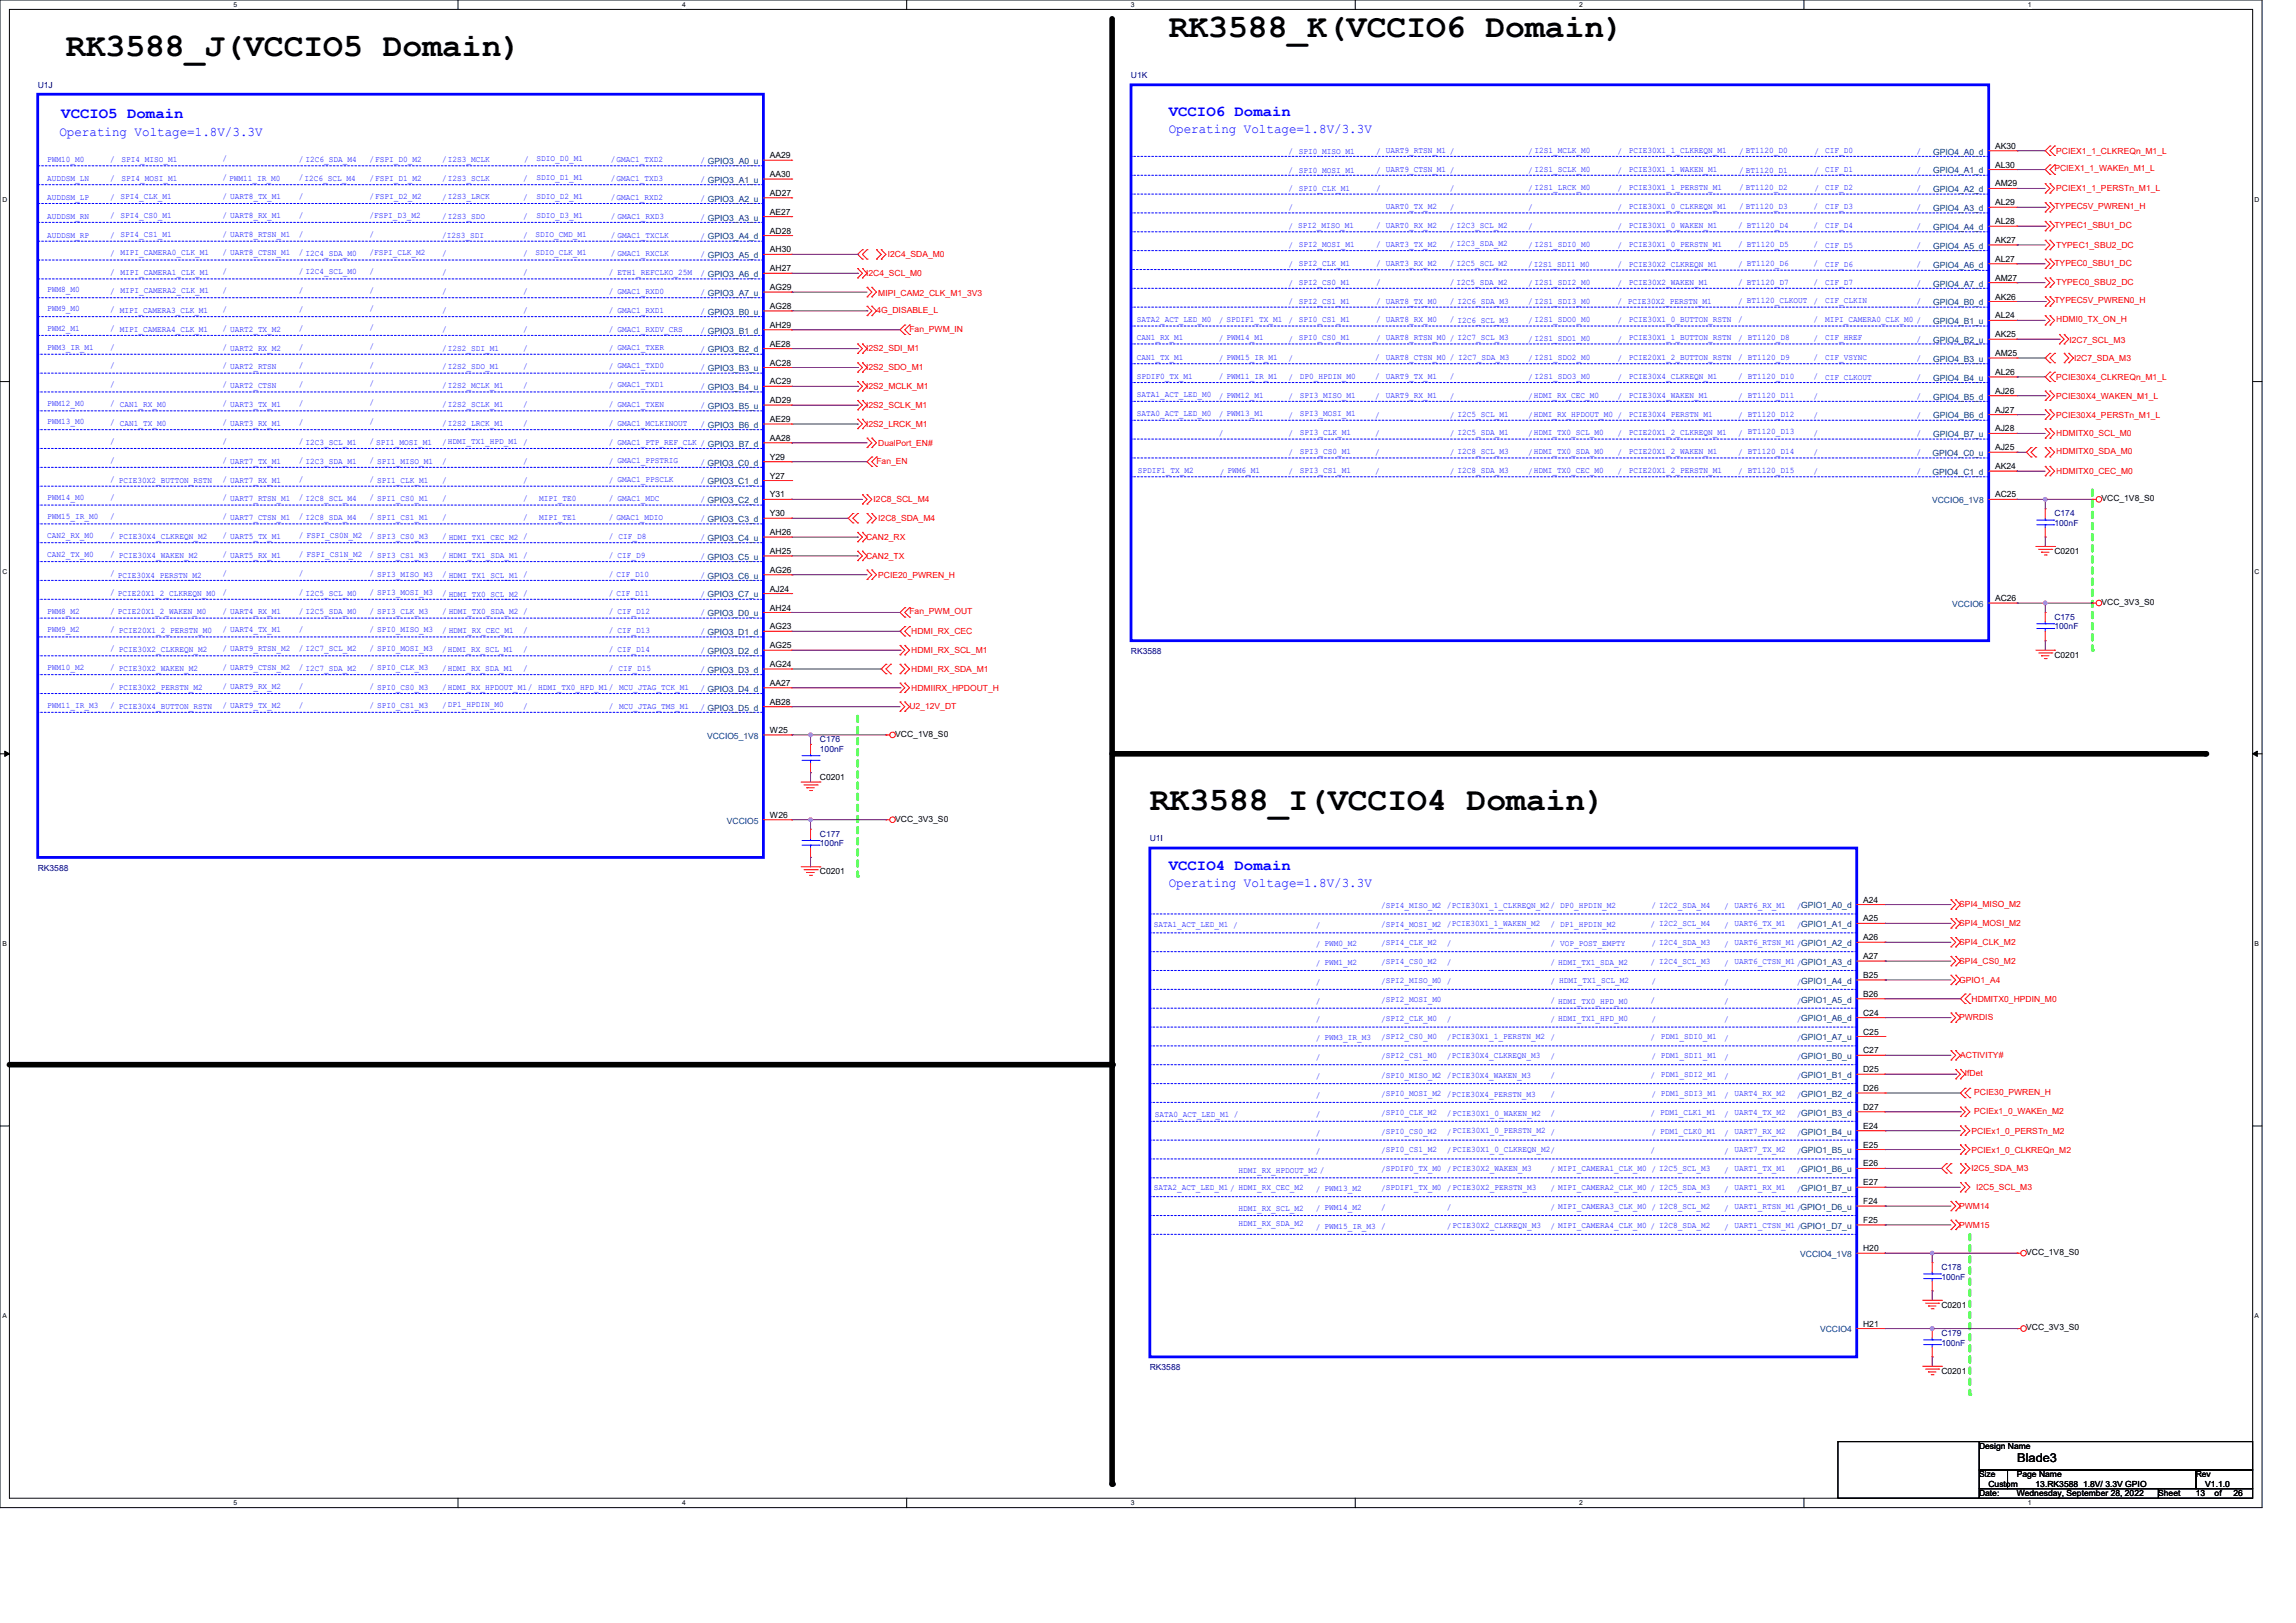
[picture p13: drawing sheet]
<svg xmlns="http://www.w3.org/2000/svg" width="297mm" height="210mm" viewBox="0 0 297 210" stroke-linecap="round" stroke-linejoin="round" font-family="sans-serif">
<defs><g id="words">
<g font-size="4.3">
<text x="151.2" y="4.8">RK3588_K(VCCIO6 Domain)</text>
<text x="8.5" y="7.2">RK3588_J(VCCIO5 Domain)</text>
<text x="148.7" y="104.7">RK3588_I(VCCIO4 Domain)</text>
</g>
<g font-size="1.9" fill="#00f">
<text x="7.9" y="15.3">VCCIO5 Domain</text>
<text x="151.2" y="15">VCCIO6 Domain</text>
<text x="151.2" y="112.6">VCCIO4 Domain</text>
</g>
<g font-size="1.7" fill="#00f">
<text x="7.7" y="17.6">Operating Voltage=1.8V/3.3V</text>
<text x="151.2" y="17.2">Operating Voltage=1.8V/3.3V</text>
<text x="151.2" y="114.7">Operating Voltage=1.8V/3.3V</text>
</g>
<text font-size="1.6" x="260.9" y="189.2">Blade3</text>
<g font-size="1.1" fill="#000080">
<text x="4.9" y="11.3">U1J</text>
<text x="146.3" y="10.1">U1K</text>
<text x="265.7" y="66.8">C174</text>
<text x="265.7" y="68">100nF</text>
<text x="265.7" y="80.2">C175</text>
<text x="265.7" y="81.4">100nF</text>
<text x="146.3" y="84.6">RK3588</text>
<text x="106.1" y="96.1">C176</text>
<text x="106.1" y="97.3">100nF</text>
<text x="4.9" y="112.6">RK3588</text>
<text x="106.1" y="108.3">C177</text>
<text x="106.1" y="109.5">100nF</text>
<text x="148.7" y="108.9">U1I</text>
<text x="251.1" y="164.3">C178</text>
<text x="251.1" y="165.6">100nF</text>
<text x="251.1" y="172.9">C179</text>
<text x="148.7" y="177.3">RK3588</text>
<text x="251.1" y="174.1">100nF</text>
</g>
<g font-size="1.1" fill="#00f">
<text x="6.1" y="21">PWM10_M0</text>
<text x="6.1" y="23.4">AUDDSM_LN</text>
<text x="14.3" y="21">/</text>
<text x="14.3" y="23.4">/</text>
<text x="15.7" y="21">SPI4_MISO_M1</text>
<text x="15.7" y="23.4">SPI4_MOSI_M1</text>
<text x="28.8" y="20.9">/</text>
<text x="28.8" y="23.3">/ PWM11_IR_M0</text>
<text x="38.7" y="21">/ I2C6_SDA_M4</text>
<text x="38.7" y="23.3">/I2C6_SCL_M4</text>
<text x="47.8" y="21">/FSPI_D0_M2</text>
<text x="47.8" y="23.4">/FSPI_D1_M2</text>
<text x="57.2" y="21">/I2S3_MCLK</text>
<text x="57.2" y="23.4">/I2S3_SCLK</text>
<text x="67.7" y="23.4">/</text>
<text x="67.8" y="21">/</text>
<text x="69.4" y="23.3">SDIO_D1_M1</text>
<text x="69.4" y="20.9">SDIO_D0_M1</text>
<text x="79" y="21">/GMAC1_TXD2</text>
<text x="79" y="23.4">/GMAC1_TXD3</text>
<text x="90.6" y="21.1">/ GPIO3_A0_u</text>
<text x="90.6" y="23.5">/ GPIO3_A1_u</text>
<text x="166.7" y="19.9">/ SPI0_MISO_M1</text>
<text x="166.7" y="22.3">/ SPI0_MOSI_M1</text>
<text x="178" y="19.9">/ UART9_RTSN_M1 /</text>
<text x="178" y="22.3">/ UART9_CTSN_M1 /</text>
<text x="197.7" y="19.9">/ I2S1_MCLK_M0</text>
<text x="197.7" y="22.3">/ I2S1_SCLK_M0</text>
<text x="209.2" y="19.9">/</text>
<text x="209.2" y="22.3">/</text>
<text x="210.7" y="22.2">PCIE30X1_1_WAKEN_M1</text>
<text x="210.7" y="19.8">PCIE30X1_1_CLKREQN_M1</text>
<text x="225" y="19.9">/ BT1120_D0</text>
<text x="225" y="22.4">/ BT1120_D1</text>
<text x="234.7" y="22.3">/ CIF_D1</text>
<text x="234.7" y="19.9">/ CIF_D0</text>
<text x="247.9" y="19.9">/</text>
<text x="247.9" y="22.3">/</text>
<text x="6.1" y="25.9">AUDDSM_LP</text>
<text x="6.1" y="28.3">AUDDSM_RN</text>
<text x="14.3" y="25.9">/ SPI4_CLK_M1</text>
<text x="14.3" y="28.2">/ SPI4_CS0_M1</text>
<text x="28.8" y="25.7">/ UART8_TX_M1</text>
<text x="28.8" y="28.2">/ UART8_RX_M1</text>
<text x="38.7" y="25.7">/</text>
<text x="38.7" y="28.2">/</text>
<text x="47.8" y="25.7">/FSPI_D2_M2</text>
<text x="47.8" y="28.2">/FSPI_D3_M2</text>
<text x="57.2" y="25.9">/I2S3_LRCK</text>
<text x="57.2" y="28.3">/I2S3_SDO</text>
<text x="67.7" y="25.9">/</text>
<text x="67.7" y="28.3">/</text>
<text x="69.4" y="28.2">SDIO_D3_M1</text>
<text x="69.4" y="25.7">SDIO_D2_M1</text>
<text x="79" y="25.9">/GMAC1_RXD2</text>
<text x="79" y="28.3">/ GMAC1_RXD3</text>
<text x="90.6" y="26">/ GPIO3_A2_u</text>
<text x="90.6" y="28.4">/ GPIO3_A3_u</text>
<text x="166.7" y="27.2">/</text>
<text x="166.7" y="29.6">/ SPI2_MISO_M1</text>
<text x="166.7" y="24.8">/ SPI0_CLK_M1</text>
<text x="178" y="29.5">/ UART0_RX_M2</text>
<text x="178" y="24.8">/</text>
<text x="179.2" y="27.1">UART0_TX_M2</text>
<text x="187.5" y="24.8">/</text>
<text x="187.5" y="27.2">/</text>
<text x="187.5" y="29.6">/ I2C3_SCL_M2</text>
<text x="197.7" y="24.8">/ I2S1_LRCK_M0</text>
<text x="197.7" y="27.2">/</text>
<text x="197.7" y="29.6">/</text>
<text x="209.2" y="24.8">/</text>
<text x="209.2" y="27.2">/</text>
<text x="209.2" y="29.6">/</text>
<text x="210.7" y="29.5">PCIE30X1_0_WAKEN_M1</text>
<text x="210.7" y="27.1">PCIE30X1_0_CLKREQN_M1</text>
<text x="210.7" y="24.6">PCIE30X1_1_PERSTN_M1</text>
<text x="224.9" y="29.5">/ BT1120_D4</text>
<text x="225" y="24.6">/ BT1120_D2</text>
<text x="225" y="27.1">/ BT1120_D3</text>
<text x="234.6" y="27.1">/</text>
<text x="234.6" y="29.5">/</text>
<text x="234.7" y="24.8">/ CIF_D2</text>
<text x="236.1" y="27.1">CIF_D3</text>
<text x="236.1" y="29.5">CIF_D4</text>
<text x="247.9" y="24.8">/</text>
<text x="247.9" y="27.2">/</text>
<text x="247.9" y="29.6">/</text>
<text x="6.1" y="30.7">AUDDSM_RP</text>
<text x="14.3" y="30.7">/ SPI4_CS1_M1</text>
<text x="14.3" y="33.2">/ MIPI_CAMERA0_CLK_M1</text>
<text x="14.3" y="35.6">/ MIPI_CAMERA1_CLK_M1</text>
<text x="28.8" y="30.6">/ UART8_RTSN_M1</text>
<text x="28.8" y="33.1">/ UART8_CTSN_M1</text>
<text x="28.8" y="35.5">/</text>
<text x="38.7" y="30.6">/</text>
<text x="38.7" y="33.1">/ I2C4_SDA_M0</text>
<text x="38.7" y="35.5">/ I2C4_SCL_M0</text>
<text x="47.8" y="30.6">/</text>
<text x="47.8" y="33.1">/FSPI_CLK_M2</text>
<text x="47.8" y="35.5">/</text>
<text x="57.2" y="30.7">/I2S3_SDI</text>
<text x="57.2" y="33.2">/</text>
<text x="57.2" y="35.6">/</text>
<text x="67.7" y="30.7">/</text>
<text x="67.7" y="33.2">/</text>
<text x="67.7" y="35.6">/</text>
<text x="69.3" y="33.1">SDIO_CLK_M1</text>
<text x="69.3" y="30.6">SDIO_CMD_M1</text>
<text x="78.8" y="35.6">/ ETH1_REFCLKO_25M</text>
<text x="79" y="30.7">/ GMAC1_TXCLK</text>
<text x="79" y="33.2">/ GMAC1_RXCLK</text>
<text x="90.6" y="30.9">/ GPIO3_A4_d</text>
<text x="90.6" y="33.3">/ GPIO3_A5_d</text>
<text x="90.6" y="35.7">/ GPIO3_A6_d</text>
<text x="166.7" y="34.5">/ SPI2_CLK_M1</text>
<text x="166.7" y="32.1">/ SPI2_MOSI_M1</text>
<text x="178" y="32">/ UART3_TX_M2</text>
<text x="178" y="34.4">/ UART3_RX_M2</text>
<text x="187.5" y="32">/ I2C3_SDA_M2</text>
<text x="187.5" y="34.4">/ I2C5_SCL_M2</text>
<text x="197.7" y="32.1">/ I2S1_SDI0_M0</text>
<text x="197.7" y="34.5">/I2S1_SDI1_M0</text>
<text x="209.2" y="32.1">/</text>
<text x="209.2" y="34.5">/</text>
<text x="210.7" y="32">PCIE30X1_0_PERSTN_M1</text>
<text x="210.7" y="34.5">PCIE30X2_CLKREQN_M1</text>
<text x="224.9" y="32">/ BT1120_D5</text>
<text x="224.9" y="34.5">/ BT1120_D6</text>
<text x="234.6" y="32">/</text>
<text x="234.6" y="34.4">/</text>
<text x="236.1" y="34.5">CIF_D6</text>
<text x="236.1" y="32.1">CIF_D5</text>
<text x="247.9" y="32.1">/</text>
<text x="247.9" y="34.5">/</text>
<text x="6.1" y="37.8">PWM8_M0</text>
<text x="6.1" y="40.2">PWM9_M0</text>
<text x="14.3" y="38">/ MIPI_CAMERA2_CLK_M1</text>
<text x="14.3" y="40.4">/ MIPI_CAMERA3_CLK_M1</text>
<text x="28.8" y="37.9">/</text>
<text x="28.8" y="40.4">/</text>
<text x="38.7" y="37.9">/</text>
<text x="38.7" y="40.4">/</text>
<text x="47.8" y="37.9">/</text>
<text x="47.8" y="40.2">/</text>
<text x="57.2" y="38">/</text>
<text x="57.2" y="40.5">/</text>
<text x="67.7" y="38">/</text>
<text x="67.7" y="40.5">/</text>
<text x="78.8" y="38">/ GMAC1_RXD0</text>
<text x="78.8" y="40.5">/ GMAC1_RXD1</text>
<text x="90.6" y="38.2">/ GPIO3_A7_u</text>
<text x="90.6" y="40.6">/ GPIO3_B0_u</text>
<text x="147.1" y="41.7">SATA2_ACT_LED_M0</text>
<text x="157.7" y="41.8">/ SPDIF1_TX_M1</text>
<text x="166.7" y="37">/ SPI2_CS0_M1</text>
<text x="166.7" y="39.4">/ SPI2_CS1_M1</text>
<text x="166.7" y="41.8">/ SPI0_CS1_M1</text>
<text x="178" y="36.8">/</text>
<text x="178" y="39.3">/ UART8_TX_M0</text>
<text x="178" y="41.7">/ UART8_RX_M0</text>
<text x="187.5" y="36.8">/ I2C5_SDA_M2</text>
<text x="187.5" y="39.4">/ I2C6_SDA_M3</text>
<text x="187.5" y="41.7">/ I2C6_SCL_M3</text>
<text x="197.7" y="37">/ I2S1_SDI2_M0</text>
<text x="197.7" y="39.4">/ I2S1_SDI3_M0</text>
<text x="197.7" y="41.8">/ I2S1_SDO0_M0</text>
<text x="209.2" y="37">/</text>
<text x="209.2" y="39.4">/ PCIE30X2_PERSTN_M1</text>
<text x="209.2" y="41.8">/</text>
<text x="210.7" y="36.8">PCIE30X2_WAKEN_M1</text>
<text x="210.7" y="41.7">PCIE30X1_0_BUTTON_RSTN</text>
<text x="224.9" y="36.8">/ BT1120_D7</text>
<text x="224.9" y="39.3">/ BT1120_CLKOUT</text>
<text x="224.9" y="41.7">/</text>
<text x="234.6" y="36.8">/</text>
<text x="234.6" y="39.3">/</text>
<text x="234.6" y="41.7">/</text>
<text x="236.1" y="41.7">MIPI_CAMERA0_CLK_M0 /</text>
<text x="236.1" y="39.1">CIF_CLKIN</text>
<text x="236.1" y="36.8">CIF_D7</text>
<text x="247.9" y="37">/</text>
<text x="247.9" y="39.4">/</text>
<text x="6.1" y="45.2">PWM3_IR_M1</text>
<text x="6.1" y="42.8">PWM2_M1</text>
<text x="14.3" y="42.8">/ MIPI_CAMERA4_CLK_M1</text>
<text x="14.3" y="45.2">/</text>
<text x="14.3" y="47.7">/</text>
<text x="28.8" y="42.8">/ UART2_TX_M2</text>
<text x="28.8" y="45.2">/ UART2_RX_M2</text>
<text x="28.8" y="47.7">/ UART2_RTSN</text>
<text x="38.7" y="42.8">/</text>
<text x="38.7" y="45.2">/</text>
<text x="38.7" y="47.7">/</text>
<text x="47.8" y="42.7">/</text>
<text x="47.8" y="45.1">/</text>
<text x="47.8" y="47.6">/</text>
<text x="57.2" y="42.9">/</text>
<text x="57.2" y="45.4">/I2S2_SDI_M1</text>
<text x="57.2" y="47.8">/I2S2_SDO_M1</text>
<text x="67.7" y="42.9">/</text>
<text x="67.7" y="45.4">/</text>
<text x="67.7" y="47.8">/</text>
<text x="78.8" y="42.9">/ GMAC1_RXDV_CRS</text>
<text x="78.8" y="45.4">/ GMAC1_TXER</text>
<text x="78.8" y="47.8">/ GMAC1_TXD0</text>
<text x="90.6" y="43.1">/ GPIO3_B1_d</text>
<text x="90.6" y="45.5">/ GPIO3_B2_d</text>
<text x="90.6" y="47.9">/ GPIO3_B3_u</text>
<text x="147.1" y="46.6">CAN1_TX_M1</text>
<text x="147.1" y="44">CAN1_RX_M1</text>
<text x="157.7" y="46.7">/ PWM15_IR_M1</text>
<text x="157.7" y="44.1">/ PWM14_M1</text>
<text x="166.7" y="44.3">/ SPI0_CS0_M1</text>
<text x="166.7" y="46.7">/</text>
<text x="177.9" y="46.6">/ UART8_CTSN_M0 / I2C7_SDA_M3</text>
<text x="178" y="44.1">/ UART8_RTSN_M0 / I2C7_SCL_M3</text>
<text x="197.7" y="44.3">/ I2S1_SDO1_M0</text>
<text x="197.7" y="46.7">/ I2S1_SDO2_M0</text>
<text x="209.2" y="44.3">/</text>
<text x="209.2" y="46.7">/</text>
<text x="210.7" y="44">PCIE30X1_1_BUTTON_RSTN</text>
<text x="210.7" y="46.6">PCIE20X1_2_BUTTON_RSTN</text>
<text x="224.9" y="44.1">/ BT1120_D8</text>
<text x="224.9" y="46.6">/ BT1120_D9</text>
<text x="234.6" y="44.1">/</text>
<text x="234.6" y="46.6">/</text>
<text x="236.1" y="44">CIF_HREF</text>
<text x="236.1" y="46.6">CIF_VSYNC</text>
<text x="247.9" y="44.3">/</text>
<text x="247.9" y="46.7">/</text>
<text x="6.1" y="52.6">PWM12_M0</text>
<text x="14.3" y="50.1">/</text>
<text x="14.3" y="52.6">/ CAN1_RX_M0</text>
<text x="28.8" y="50.1">/ UART2_CTSN</text>
<text x="28.8" y="52.6">/ UART3_TX_M1</text>
<text x="38.7" y="50.1">/</text>
<text x="38.7" y="52.6">/</text>
<text x="47.8" y="50">/</text>
<text x="47.8" y="52.4">/</text>
<text x="57.2" y="50.2">/I2S2_MCLK_M1</text>
<text x="57.2" y="52.7">/I2S2_SCLK_M1</text>
<text x="67.7" y="50.2">/</text>
<text x="67.7" y="52.7">/</text>
<text x="78.8" y="50.2">/ GMAC1_TXD1</text>
<text x="78.8" y="52.7">/ GMAC1_TXEN</text>
<text x="90.6" y="50.4">/ GPIO3_B4_u</text>
<text x="90.6" y="52.8">/ GPIO3_B5_u</text>
<text x="147.1" y="51.3">SATA1_ACT_LED_M0</text>
<text x="147.1" y="53.8">SATA0_ACT_LED_M0</text>
<text x="147.1" y="49">SPDIF0_TX_M1</text>
<text x="157.7" y="51.6">/ PWM12_M1</text>
<text x="157.7" y="49">/ PWM11_IR_M1</text>
<text x="157.7" y="53.9">/ PWM13_M1</text>
<text x="166.7" y="49.1">/</text>
<text x="166.7" y="51.6">/</text>
<text x="168.2" y="51.5">SPI3_MISO_M1</text>
<text x="168.2" y="53.8">SPI3_MOSI_M1</text>
<text x="168.2" y="49">DP0_HPDIN_M0</text>
<text x="177.9" y="49">/ UART9_TX_M1</text>
<text x="177.9" y="51.6">/ UART9_RX_M1</text>
<text x="187.5" y="49">/</text>
<text x="187.5" y="51.6">/</text>
<text x="197.7" y="49.1">/ I2S1_SDO3_M0</text>
<text x="197.7" y="51.6">/HDMI_RX_CEC_M0</text>
<text x="209.2" y="49.1">/</text>
<text x="209.2" y="51.6">/</text>
<text x="210.7" y="51.5">PCIE30X4_WAKEN_M1</text>
<text x="210.7" y="49">PCIE30X4_CLKREQN_M1</text>
<text x="210.7" y="53.9">PCIE30X4_PERSTN_M1</text>
<text x="224.9" y="49">/ BT1120_D10</text>
<text x="224.9" y="51.6">/ BT1120_D11</text>
<text x="234.6" y="49">/</text>
<text x="234.6" y="51.6">/</text>
<text x="236.1" y="49.1">CIF_CLKOUT</text>
<text x="247.9" y="49.1">/</text>
<text x="247.9" y="51.6">/</text>
<text x="6.1" y="54.9">PWM13_M0</text>
<text x="14.3" y="55">/ CAN1_TX_M0</text>
<text x="14.3" y="57.4">/</text>
<text x="14.3" y="59.9">/</text>
<text x="28.8" y="55">/ UART3_RX_M1</text>
<text x="28.8" y="57.4">/</text>
<text x="28.8" y="59.9">/ UART7_TX_M1</text>
<text x="38.7" y="55">/</text>
<text x="38.7" y="57.4">/ I2C3_SCL_M1</text>
<text x="38.7" y="59.9">/ I2C3_SDA_M1</text>
<text x="47.8" y="54.9">/</text>
<text x="47.8" y="57.4">/ SPI1_MOSI_M1</text>
<text x="47.8" y="59.9">/ SPI1_MISO_M1</text>
<text x="57.2" y="55.1">/I2S2_LRCK_M1</text>
<text x="57.2" y="57.6">/HDMI_TX1_HPD_M1 /</text>
<text x="57.2" y="60">/</text>
<text x="67.7" y="55.1">/</text>
<text x="67.7" y="60">/</text>
<text x="78.8" y="55.1">/ GMAC1_MCLKINOUT</text>
<text x="78.8" y="57.6">/ GMAC1_PTP_REF_CLK / GPIO3_B7_d</text>
<text x="78.8" y="60">/ GMAC1_PPSTRIG</text>
<text x="90.6" y="55.2">/ GPIO3_B6_d</text>
<text x="157.7" y="56.5">/</text>
<text x="166.7" y="54">/</text>
<text x="166.7" y="56.5">/</text>
<text x="166.7" y="58.9">/</text>
<text x="168.2" y="58.8">SPI3_CS0_M1</text>
<text x="168.2" y="56.3">SPI3_CLK_M1</text>
<text x="177.9" y="54">/</text>
<text x="177.9" y="56.5">/</text>
<text x="177.9" y="58.9">/</text>
<text x="187.5" y="54">/ I2C5_SCL_M1</text>
<text x="187.5" y="56.5">/ I2C5_SDA_M1</text>
<text x="187.5" y="58.9">/ I2C8_SCL_M3</text>
<text x="197.7" y="54">/HDMI_RX_HPDOUT_M0 /</text>
<text x="197.7" y="56.5">/HDMI_TX0_SCL_M0</text>
<text x="197.7" y="58.9">/HDMI_TX0_SDA_M0</text>
<text x="209.2" y="56.5">/</text>
<text x="209.2" y="58.9">/</text>
<text x="210.7" y="58.8">PCIE20X1_2_WAKEN_M1</text>
<text x="210.7" y="56.3">PCIE20X1_2_CLKREQN_M1</text>
<text x="224.9" y="54">/ BT1120_D12</text>
<text x="224.9" y="56.5">/ BT1120_D13</text>
<text x="224.9" y="58.9">/ BT1120_D14</text>
<text x="234.6" y="54">/</text>
<text x="234.6" y="56.5">/</text>
<text x="234.6" y="58.9">/</text>
<text x="247.9" y="54">/</text>
<text x="247.9" y="56.5">/</text>
<text x="247.9" y="58.9">/</text>
<text x="6.1" y="64.7">PWM14_M0</text>
<text x="14.3" y="62.3">/ PCIE30X2_BUTTON_RSTN</text>
<text x="14.3" y="64.7">/</text>
<text x="28.8" y="62.3">/ UART7_RX_M1</text>
<text x="28.8" y="64.7">/ UART7_RTSN_M1</text>
<text x="38.7" y="62.3">/</text>
<text x="38.7" y="64.7">/ I2C8_SCL_M4</text>
<text x="47.8" y="62.3">/ SPI1_CLK_M1</text>
<text x="47.8" y="64.7">/ SPI1_CS0_M1</text>
<text x="57.2" y="62.4">/</text>
<text x="57.2" y="64.9">/</text>
<text x="67.7" y="62.4">/</text>
<text x="67.7" y="64.9">/</text>
<text x="69.7" y="64.9">MIPI_TE0</text>
<text x="78.8" y="62.4">/ GMAC1_PPSCLK</text>
<text x="78.8" y="64.9">/ GMAC1_MDC</text>
<text x="90.6" y="60.1">/ GPIO3_C0_d</text>
<text x="90.6" y="62.6">/ GPIO3_C1_d</text>
<text x="90.6" y="65">/ GPIO3_C2_d</text>
<text x="147.2" y="61.2">SPDIF1_TX_M2</text>
<text x="157.8" y="61.5">/ PWM6_M1</text>
<text x="166.7" y="61.3">/</text>
<text x="168.2" y="61.2">SPI3_CS1_M1</text>
<text x="177.9" y="61.3">/</text>
<text x="187.5" y="61.3">/ I2C8_SDA_M3</text>
<text x="197.7" y="61.3">/HDMI_TX0_CEC_M0</text>
<text x="209.2" y="61.3">/</text>
<text x="210.7" y="61.2">PCIE20X1_2_PERSTN_M1</text>
<text x="224.9" y="61.3">/ BT1120_D15</text>
<text x="234.6" y="61.3">/</text>
<text x="247.9" y="61.3">/</text>
<text x="6.1" y="67.2">PWM15_IR_M0</text>
<text x="6.1" y="69.6">CAN2_RX_M0</text>
<text x="14.3" y="67.2">/</text>
<text x="14.3" y="69.6">/ PCIE30X4_CLKREQN_M2</text>
<text x="28.8" y="67.2">/ UART7_CTSN_M1</text>
<text x="28.8" y="69.6">/ UART5_TX_M1</text>
<text x="38.7" y="67.2">/ I2C8_SDA_M4</text>
<text x="38.7" y="69.6">/ FSPI_CS0N_M2</text>
<text x="47.8" y="67.2">/ SPI1_CS1_M1</text>
<text x="47.8" y="69.6">/ SPI3_CS0_M3</text>
<text x="57.2" y="67.3">/</text>
<text x="57.2" y="69.8">/ HDMI_TX1_CEC_M2 /</text>
<text x="67.7" y="67.3">/</text>
<text x="69.7" y="67.3">MIPI_TE1</text>
<text x="78.8" y="67.3">/ GMAC1_MDIO</text>
<text x="78.8" y="69.8">/ CIF_D8</text>
<text x="90.6" y="67.4">/ GPIO3_C3_d</text>
<text x="90.6" y="69.9">/ GPIO3_C4_u</text>
<text x="6.1" y="72.1">CAN2_TX_M0</text>
<text x="14.3" y="72.1">/ PCIE30X4_WAKEN_M2</text>
<text x="14.3" y="74.5">/ PCIE30X4_PERSTN_M2</text>
<text x="14.3" y="76.9">/ PCIE20X1_2_CLKREQN_M0</text>
<text x="28.8" y="72.1">/ UART5_RX_M1</text>
<text x="28.8" y="74.5">/</text>
<text x="28.8" y="76.9">/</text>
<text x="38.7" y="72.1">/ FSPI_CS1N_M2</text>
<text x="38.7" y="74.5">/</text>
<text x="38.7" y="76.9">/ I2C5_SCL_M0</text>
<text x="47.8" y="72.1">/ SPI3_CS1_M3</text>
<text x="47.8" y="74.5">/ SPI3_MISO_M3</text>
<text x="47.8" y="76.9">/ SPI3_MOSI_M3</text>
<text x="57.2" y="72.2">/ HDMI_TX1_SDA_M1 /</text>
<text x="57.2" y="74.6">/ HDMI_TX1_SCL_M1 /</text>
<text x="57.2" y="77.1">/ HDMI_TX0_SCL_M2 /</text>
<text x="78.8" y="72.2">/ CIF_D9</text>
<text x="78.8" y="74.6">/ CIF_D10</text>
<text x="78.8" y="77.1">/ CIF_D11</text>
<text x="90.6" y="72.3">/ GPIO3_C5_u</text>
<text x="90.6" y="74.8">/ GPIO3_C6_u</text>
<text x="90.6" y="77.2">/ GPIO3_C7_u</text>
<text x="6.1" y="81.8">PWM9_M2</text>
<text x="6.1" y="79.4">PWM8_M2</text>
<text x="14.3" y="79.4">/ PCIE20X1_2_WAKEN_M0</text>
<text x="14.3" y="81.8">/ PCIE20X1_2_PERSTN_M0</text>
<text x="28.8" y="79.4">/ UART4_RX_M1</text>
<text x="28.8" y="81.8">/ UART4_TX_M1</text>
<text x="38.7" y="79.4">/ I2C5_SDA_M0</text>
<text x="38.7" y="81.8">/</text>
<text x="47.8" y="79.4">/ SPI3_CLK_M3</text>
<text x="47.8" y="81.8">/ SPI0_MISO_M3</text>
<text x="57.2" y="79.5">/ HDMI_TX0_SDA_M2 /</text>
<text x="57.2" y="81.9">/ HDMI_RX_CEC_M1</text>
<text x="67.7" y="81.9">/</text>
<text x="78.8" y="79.5">/ CIF_D12</text>
<text x="78.8" y="81.9">/ CIF_D13</text>
<text x="90.6" y="79.6">/ GPIO3_D0_u</text>
<text x="90.6" y="82.1">/ GPIO3_D1_d</text>
<text x="6.1" y="86.7">PWM10_M2</text>
<text x="14.3" y="84.3">/ PCIE30X2_CLKREQN_M2</text>
<text x="14.3" y="86.7">/ PCIE30X2_WAKEN_M2</text>
<text x="14.3" y="89.1">/ PCIE30X2_PERSTN_M2</text>
<text x="28.8" y="84.3">/ UART9_RTSN_M2</text>
<text x="28.8" y="86.7">/ UART9_CTSN_M2</text>
<text x="28.8" y="89.1">/ UART9_RX_M2</text>
<text x="38.7" y="84.3">/ I2C7_SCL_M2</text>
<text x="38.7" y="86.7">/ I2C7_SDA_M2</text>
<text x="38.7" y="89.1">/</text>
<text x="47.8" y="84.3">/ SPI0_MOSI_M3</text>
<text x="47.8" y="86.7">/ SPI0_CLK_M3</text>
<text x="47.8" y="89.1">/ SPI0_CS0_M3</text>
<text x="57.2" y="84.4">/HDMI_RX_SCL_M1</text>
<text x="57.2" y="86.8">/HDMI_RX_SDA_M1</text>
<text x="57.2" y="89.3">/HDMI_RX_HPDOUT_M1/ HDMI_TX0_HPD_M1/ MCU_JTAG_TCK_M1</text>
<text x="67.7" y="84.4">/</text>
<text x="67.7" y="86.8">/</text>
<text x="78.8" y="84.4">/ CIF_D14</text>
<text x="78.8" y="86.8">/ CIF_D15</text>
<text x="90.6" y="84.5">/ GPIO3_D2_d</text>
<text x="90.6" y="86.9">/ GPIO3_D3_d</text>
<text x="90.6" y="89.4">/ GPIO3_D4_d</text>
<text x="6.1" y="91.6">PWM11_IR_M3</text>
<text x="14.3" y="91.6">/ PCIE30X4_BUTTON_RSTN</text>
<text x="28.8" y="91.6">/ UART9_TX_M2</text>
<text x="38.7" y="91.6">/</text>
<text x="47.8" y="91.6">/ SPI0_CS1_M3</text>
<text x="57.2" y="91.6">/DP1_HPDIN_M0</text>
<text x="67.7" y="91.7">/</text>
<text x="78.8" y="91.7">/ MCU_JTAG_TMS_M1</text>
<text x="90.6" y="91.8">/ GPIO3_D5_d</text>
<text x="149.2" y="120">SATA1_ACT_LED_M1 /</text>
<text x="178.6" y="120">/SPI4_MOSI_M2 /PCIE30X1_1_WAKEN_M2</text>
<text x="178.6" y="117.5">/SPI4_MISO_M2 /PCIE30X1_1_CLKREQN_M2/ DP0_HPDIN_M2</text>
<text x="200.6" y="120">/ DP1_HPDIN_M2</text>
<text x="213.5" y="120">/ I2C2_SCL_M4</text>
<text x="213.6" y="117.5">/ I2C2_SDA_M4</text>
<text x="223" y="117.7">/ UART6_RX_M1</text>
<text x="232.4" y="117.7">/GPIO1_A0_d</text>
<text x="170.2" y="120.1">/</text>
<text x="170.2" y="122.5">/ PWM0_M2</text>
<text x="170.2" y="125">/ PWM1_M2</text>
<text x="178.6" y="122.4">/SPI4_CLK_M2</text>
<text x="178.6" y="124.9">/SPI4_CS0_M2</text>
<text x="187.2" y="124.9">/</text>
<text x="187.2" y="122.4">/</text>
<text x="200.6" y="124.9">/ HDMI_TX1_SDA_M2</text>
<text x="200.6" y="122.4">/ VOP_POST_EMPTY</text>
<text x="213.5" y="124.9">/ I2C4_SCL_M3</text>
<text x="213.6" y="122.4">/ I2C4_SDA_M3</text>
<text x="223" y="120.1">/ UART6_TX_M1</text>
<text x="223" y="125">/ UART6_CTSN_M1 /GPIO1_A3_d</text>
<text x="223" y="122.5">/ UART6_RTSN_M1 /GPIO1_A2_d</text>
<text x="232.4" y="120.1">/GPIO1_A1_d</text>
<text x="170.2" y="127.4">/</text>
<text x="170.2" y="129.9">/</text>
<text x="178.6" y="127.3">/SPI2_MISO_M0 /</text>
<text x="178.6" y="129.7">/SPI2_MOSI_M0</text>
<text x="200.6" y="129.7">/ HDMI_TX0_HPD_M0</text>
<text x="200.6" y="127.3">/ HDMI_TX1_SCL_M2</text>
<text x="213.5" y="129.7">/</text>
<text x="213.6" y="127.3">/</text>
<text x="223" y="127.4">/</text>
<text x="223" y="129.9">/</text>
<text x="232.4" y="127.4">/GPIO1_A4_d</text>
<text x="232.4" y="129.9">/GPIO1_A5_d</text>
<text x="170.2" y="132.3">/</text>
<text x="170.2" y="134.7">/ PWM3_IR_M3</text>
<text x="170.2" y="137.2">/</text>
<text x="178.6" y="132.2">/SPI2_CLK_M0</text>
<text x="178.6" y="137.1">/SPI2_CS1_M0</text>
<text x="178.6" y="134.6">/SPI2_CS0_M0</text>
<text x="187.2" y="137.1">/PCIE30X4_CLKREQN_M3</text>
<text x="187.2" y="134.6">/PCIE30X1_1_PERSTN_M2 /</text>
<text x="187.2" y="132.2">/</text>
<text x="200.6" y="132.2">/ HDMI_TX1_HPD_M0</text>
<text x="200.6" y="137.1">/</text>
<text x="213.5" y="134.6">/ PDM1_SDI0_M1</text>
<text x="213.6" y="132.2">/</text>
<text x="213.6" y="137.1">/ PDM1_SDI1_M1</text>
<text x="223" y="137.2">/</text>
<text x="223" y="134.7">/</text>
<text x="223" y="132.3">/</text>
<text x="232.4" y="137.2">/GPIO1_B0_u</text>
<text x="232.4" y="132.3">/GPIO1_A6_d</text>
<text x="232.4" y="134.7">/GPIO1_A7_u</text>
<text x="170.2" y="142">/</text>
<text x="170.2" y="139.6">/</text>
<text x="178.6" y="141.9">/SPI0_MOSI_M2 /PCIE30X4_PERSTN_M3</text>
<text x="178.6" y="139.5">/SPI0_MISO_M2 /PCIE30X4_WAKEN_M3</text>
<text x="200.6" y="139.5">/</text>
<text x="200.6" y="141.9">/</text>
<text x="213.5" y="139.5">/ PDM1_SDI2_M1</text>
<text x="213.6" y="141.9">/ PDM1_SDI3_M1</text>
<text x="223" y="142">/ UART4_RX_M2</text>
<text x="223" y="139.6">/</text>
<text x="232.4" y="142">/GPIO1_B2_d</text>
<text x="232.4" y="139.6">/GPIO1_B1_d</text>
<text x="149.4" y="144.5">SATA0_ACT_LED_M1 /</text>
<text x="170.2" y="144.5">/</text>
<text x="170.2" y="146.9">/</text>
<text x="170.2" y="149.4">/</text>
<text x="178.6" y="144.4">/SPI0_CLK_M2</text>
<text x="178.6" y="149.2">/SPI0_CS1_M2</text>
<text x="178.6" y="146.8">/SPI0_CS0_M2</text>
<text x="187.2" y="144.4">/PCIE30X1_0_WAKEN_M2</text>
<text x="187.2" y="146.8">/PCIE30X1_0_PERSTN_M2 /</text>
<text x="187.2" y="149.2">/PCIE30X1_0_CLKREQN_M2/</text>
<text x="200.6" y="144.4">/</text>
<text x="213.5" y="144.4">/ PDM1_CLK1_M1</text>
<text x="213.5" y="149.2">/</text>
<text x="213.6" y="146.8">/ PDM1_CLK0_M1</text>
<text x="223" y="144.5">/ UART4_TX_M2</text>
<text x="223" y="149.4">/ UART7_TX_M2</text>
<text x="223" y="146.9">/ UART7_RX_M2</text>
<text x="232.4" y="149.4">/GPIO1_B5_u</text>
<text x="232.4" y="144.5">/GPIO1_B3_d</text>
<text x="232.4" y="146.9">/GPIO1_B4_u</text>
<text x="149.2" y="154">SATA2_ACT_LED_M1 / HDMI_RX_CEC_M2</text>
<text x="160.2" y="151.8">HDMI_RX_HPDOUT_M2 /</text>
<text x="170.2" y="154.2">/ PWM13_M2</text>
<text x="178.6" y="151.7">/SPDIF0_TX_M0 /PCIE30X2_WAKEN_M3</text>
<text x="178.6" y="154.1">/SPDIF1_TX_M0 /PCIE30X2_PERSTN_M3</text>
<text x="200.6" y="154.1">/ MIPI_CAMERA2_CLK_M0 / I2C5_SDA_M3</text>
<text x="200.6" y="151.7">/ MIPI_CAMERA1_CLK_M0 / I2C5_SCL_M3</text>
<text x="223" y="154.2">/ UART1_RX_M1</text>
<text x="223" y="151.8">/ UART1_TX_M1</text>
<text x="232.4" y="154.2">/GPIO1_B7_u</text>
<text x="232.4" y="151.8">/GPIO1_B6_u</text>
<text x="160.2" y="156.7">HDMI_RX_SCL_M2</text>
<text x="160.2" y="158.6">HDMI_RX_SDA_M2</text>
<text x="170.2" y="156.7">/ PWM14_M2</text>
<text x="170.2" y="159.1">/ PWM15_IR_M3 /</text>
<text x="178.6" y="156.6">/</text>
<text x="187.2" y="159">/PCIE30X2_CLKREQN_M3</text>
<text x="187.2" y="156.6">/</text>
<text x="200.6" y="156.6">/ MIPI_CAMERA3_CLK_M0 / I2C8_SCL_M2</text>
<text x="200.6" y="159">/ MIPI_CAMERA4_CLK_M0 / I2C8_SDA_M2</text>
<text x="223" y="159.1">/ UART1_CTSN_M1 /GPIO1_D7_u</text>
<text x="223" y="156.7">/ UART1_RTSN_M1 /GPIO1_D6_u</text>
</g>
<g font-size="1.1">
<text x="99.6" y="20.5">AA29</text>
<text x="99.6" y="22.9">AA30</text>
<text x="258.1" y="19.3">AK30</text>
<text x="258.1" y="21.7">AL30</text>
<text x="99.6" y="25.3">AD27</text>
<text x="99.6" y="27.8">AE27</text>
<text x="258.1" y="29">AL28</text>
<text x="258.1" y="26.6">AL29</text>
<text x="258.1" y="24.1">AM29</text>
<text x="99.6" y="30.2">AD28</text>
<text x="99.6" y="35.1">AH27</text>
<text x="99.6" y="32.7">AH30</text>
<text x="258.1" y="31.4">AK27</text>
<text x="258.1" y="33.9">AL27</text>
<text x="99.6" y="40">AG28</text>
<text x="99.6" y="37.5">AG29</text>
<text x="258.1" y="38.8">AK26</text>
<text x="258.1" y="41.2">AL24</text>
<text x="258.1" y="36.3">AM27</text>
<text x="99.6" y="47.3">AC28</text>
<text x="99.6" y="44.9">AE28</text>
<text x="99.6" y="42.4">AH29</text>
<text x="258.1" y="43.6">AK25</text>
<text x="258.1" y="46.1">AM25</text>
<text x="99.6" y="49.7">AC29</text>
<text x="99.6" y="52.2">AD29</text>
<text x="258.1" y="50.9">AJ26</text>
<text x="258.1" y="53.4">AJ27</text>
<text x="258.1" y="48.5">AL26</text>
<text x="99.6" y="59.5">Y29</text>
<text x="99.6" y="57">AA28</text>
<text x="99.6" y="54.6">AE29</text>
<text x="258.1" y="58.3">AJ25</text>
<text x="258.1" y="55.8">AJ28</text>
<text x="99.6" y="61.9">Y27</text>
<text x="99.6" y="64.4">Y31</text>
<text x="258.1" y="64.4">AC25</text>
<text x="258.1" y="60.7">AK24</text>
<text x="271.8" y="64.9">VCC_1V8_S0</text>
<text x="99.6" y="66.8">Y30</text>
<text x="99.6" y="71.7">AH25</text>
<text x="99.6" y="69.2">AH26</text>
<text x="265.7" y="71.7">C0201</text>
<text x="99.6" y="74.1">AG26</text>
<text x="99.6" y="76.5">AJ24</text>
<text x="258.1" y="77.8">AC26</text>
<text x="99.6" y="81.4">AG23</text>
<text x="99.6" y="83.9">AG25</text>
<text x="99.6" y="79">AH24</text>
<text x="271.8" y="78.3">VCC_3V3_S0</text>
<text x="99.6" y="88.7">AA27</text>
<text x="99.6" y="86.3">AG24</text>
<text x="265.7" y="85.1">C0201</text>
<text x="99.6" y="94.8">W25</text>
<text x="99.6" y="91.2">AB28</text>
<text x="115.8" y="95.3">VCC_1V8_S0</text>
<text x="106.1" y="100.9">C0201</text>
<text x="99.6" y="105.8">W26</text>
<text x="115.8" y="106.3">VCC_3V3_S0</text>
<text x="106.1" y="113.1">C0201</text>
<text x="241" y="116.8">A24</text>
<text x="241" y="119.2">A25</text>
<text x="241" y="121.7">A26</text>
<text x="241" y="124.1">A27</text>
<text x="241" y="126.5">B25</text>
<text x="241" y="129">B26</text>
<text x="241" y="131.4">C24</text>
<text x="241" y="133.9">C25</text>
<text x="241" y="136.3">C27</text>
<text x="241" y="138.7">D25</text>
<text x="241" y="141.2">D26</text>
<text x="241" y="143.6">D27</text>
<text x="241" y="146.1">E24</text>
<text x="241" y="148.5">E25</text>
<text x="241" y="150.9">E26</text>
<text x="241" y="153.4">E27</text>
<text x="241" y="155.8">F24</text>
<text x="241" y="158.2">F25</text>
<text x="241" y="161.9">H20</text>
<text x="262.1" y="162.4">VCC_1V8_S0</text>
<text x="241" y="171.7">H21</text>
<text x="251.1" y="169.2">C0201</text>
<text x="262.1" y="172.1">VCC_3V3_S0</text>
<text x="251.1" y="177.8">C0201</text>
<text x="256" y="187.5">Design Name</text>
<text x="256" y="191.2">Size</text>
<text x="260.9" y="191.2">Page Name</text>
<text x="284" y="191.2">Rev</text>
<text x="256" y="193.6">Date:</text>
<text x="257.2" y="192.4">Custom</text>
<text x="260.9" y="193.6">Wednesday, September 28, 2022</text>
<text x="263.3" y="192.4">13.RK3588_1.8V/ 3.3V GPIO</text>
<text x="279.2" y="193.6">Sheet</text>
<text x="284" y="193.6">13</text>
<text x="285.3" y="192.4">V1.1.0</text>
<text x="286.5" y="193.6">of</text>
<text x="288.9" y="193.6">26</text>
</g>
<g font-size="1.1" fill="#004080">
<text x="250.1" y="20">GPIO4_A0_d</text>
<text x="250.1" y="22.4">GPIO4_A1_d</text>
<text x="250.1" y="29.8">GPIO4_A4_d</text>
<text x="250.1" y="27.3">GPIO4_A3_d</text>
<text x="250.1" y="24.9">GPIO4_A2_d</text>
<text x="250.1" y="32.2">GPIO4_A5_d</text>
<text x="250.1" y="34.6">GPIO4_A6_d</text>
<text x="250.1" y="39.5">GPIO4_B0_d</text>
<text x="250.1" y="42">GPIO4_B1_u</text>
<text x="250.1" y="37.1">GPIO4_A7_d</text>
<text x="250.1" y="44.4">GPIO4_B2_u</text>
<text x="250.1" y="46.8">GPIO4_B3_u</text>
<text x="250.1" y="51.7">GPIO4_B5_d</text>
<text x="250.1" y="49.3">GPIO4_B4_u</text>
<text x="250" y="59">GPIO4_C0_u</text>
<text x="250.1" y="54.1">GPIO4_B6_d</text>
<text x="250.1" y="56.6">GPIO4_B7_u</text>
<text x="249.9" y="65.1">VCCIO6_1V8</text>
<text x="250" y="61.5">GPIO4_C1_d</text>
<text x="252.5" y="78.5">VCCIO6</text>
<text x="91.5" y="95.6">VCCIO5_1V8</text>
<text x="94" y="106.6">VCCIO5</text>
<text x="232.9" y="162.6">VCCIO4_1V8</text>
<text x="235.4" y="172.4">VCCIO4</text>
</g>
<g font-size="1.1" fill="#f00">
<text x="265.7" y="22.2">PCIEX1_1_WAKEn_M1_L</text>
<text x="266" y="19.9">PCIEX1_1_CLKREQn_M1_L</text>
<text x="265.7" y="29.5">TYPEC1_SBU1_DC</text>
<text x="265.7" y="27.1">TYPEC5V_PWREN1_H</text>
<text x="266" y="24.7">PCIEX1_1_PERSTn_M1_L</text>
<text x="112" y="35.7">I2C4_SCL_M0</text>
<text x="114.8" y="33.3">I2C4_SDA_M0</text>
<text x="265.7" y="34.4">TYPEC0_SBU1_DC</text>
<text x="266" y="32.1">TYPEC1_SBU2_DC</text>
<text x="113.4" y="40.5">4G_DISABLE_L</text>
<text x="113.6" y="38.3">MIPI_CAM2_CLK_M1_3V3</text>
<text x="265.7" y="39.3">TYPEC5V_PWREN0_H</text>
<text x="266" y="36.9">TYPEC0_SBU2_DC</text>
<text x="266" y="41.7">HDMI0_TX_ON_H</text>
<text x="112" y="45.5">I2S2_SDI_M1</text>
<text x="112" y="47.9">I2S2_SDO_M1</text>
<text x="117.6" y="42.9">Fan_PWM_IN</text>
<text x="267.7" y="44.4">I2C7_SCL_M3</text>
<text x="268.3" y="46.7">I2C7_SDA_M3</text>
<text x="112" y="50.3">I2S2_MCLK_M1</text>
<text x="112" y="52.8">I2S2_SCLK_M1</text>
<text x="266" y="49.1">PCIE30X4_CLKREQn_M1_L</text>
<text x="266" y="51.6">PCIE30X4_WAKEN_M1_L</text>
<text x="112" y="55.2">I2S2_LRCK_M1</text>
<text x="113.4" y="60">Fan_EN</text>
<text x="113.6" y="57.7">DualPort_EN#</text>
<text x="266" y="54.1">PCIE30X4_PERSTn_M1_L</text>
<text x="266" y="58.8">HDMITX0_SDA_M0</text>
<text x="266" y="56.4">HDMITX0_SCL_M0</text>
<text x="113" y="65">I2C8_SCL_M4</text>
<text x="266" y="61.3">HDMITX0_CEC_M0</text>
<text x="112" y="69.9">CAN2_RX</text>
<text x="113.6" y="67.4">I2C8_SDA_M4</text>
<text x="112" y="72.3">CAN2_TX</text>
<text x="113.6" y="74.7">PCIE20_PWREN_H</text>
<text x="117.6" y="79.5">Fan_PWM_OUT</text>
<text x="117.9" y="82.1">HDMI_RX_CEC</text>
<text x="117.9" y="89.4">HDMIIRX_HPDOUT_H</text>
<text x="117.9" y="84.5">HDMI_RX_SCL_M1</text>
<text x="117.9" y="86.9">HDMI_RX_SDA_M1</text>
<text x="117.6" y="91.7">U2_12V_DT</text>
<text x="253.4" y="119.8">SPI4_MOSI_M2</text>
<text x="253.4" y="117.4">SPI4_MISO_M2</text>
<text x="253.4" y="124.7">SPI4_CS0_M2</text>
<text x="253.4" y="122.3">SPI4_CLK_M2</text>
<text x="253.4" y="127.2">GPIO1_A4</text>
<text x="255" y="129.6">HDMITX0_HPDIN_M0</text>
<text x="253.4" y="132">PWRDIS</text>
<text x="253.6" y="136.9">ACTIVITY#</text>
<text x="254.2" y="139.2">IfDet</text>
<text x="255.4" y="141.7">PCIE30_PWREN_H</text>
<text x="255" y="146.8">PCIEx1_0_PERSTn_M2</text>
<text x="255" y="149.2">PCIEx1_0_CLKREQn_M2</text>
<text x="255.4" y="144.1">PCIEx1_0_WAKEn_M2</text>
<text x="255" y="151.5">I2C5_SDA_M3</text>
<text x="255.6" y="154">I2C5_SCL_M3</text>
<text x="253.4" y="156.4">PWM14</text>
<text x="253.4" y="158.9">PWM15</text>
</g>
<g font-size=".9">
<text x="30.2" y="1">5</text>
<text x="88.2" y="1">4</text>
<text x="146.3" y="1">3</text>
<text x="204.3" y="1">2</text>
<text x="262.3" y="1">1</text>
<text x=".3" y="26.1">D</text>
<text x="291.6" y="26.1">D</text>
<text x=".3" y="74.3">C</text>
<text x="291.6" y="74.3">C</text>
<text x=".3" y="122.4">B</text>
<text x="291.6" y="122.4">B</text>
<text x=".3" y="170.6">A</text>
<text x="291.6" y="170.6">A</text>
<text x="30.2" y="194.8">5</text>
<text x="88.2" y="194.8">4</text>
<text x="146.3" y="194.8">3</text>
<text x="204.3" y="194.8">2</text>
<text x="262.3" y="194.8">1</text>
</g>
</g></defs>
<path d="M0 0h292.6v195.1h-292.6zM1.2 1.2h290.2v192.7h-290.2z" fill="none" stroke="#000" stroke-width=".13"/>
<g fill="#fff">
<path d="M30.2 .1h.5v1h-.5z"/>
<path d="M30.2 194h.5v1h-.5z"/>
</g>
<path d="M59.2 0v1.2M59.2 193.9v1.2" fill="none" stroke="#000" stroke-width=".13"/>
<g fill="#fff">
<path d="M88.3 .1h.4v1h-.4z"/>
<path d="M88.3 194h.4v1h-.4z"/>
</g>
<path d="M117.3 0v1.2M117.3 193.9v1.2" fill="none" stroke="#000" stroke-width=".13"/>
<g fill="#fff">
<path d="M146.3 .1h.5v1h-.5z"/>
<path d="M146.3 194h.5v1h-.5z"/>
</g>
<path d="M175.3 0v1.2M175.3 193.9v1.2" fill="none" stroke="#000" stroke-width=".13"/>
<g fill="#fff">
<path d="M204.3 .1h.5v1h-.5z"/>
<path d="M204.3 194h.5v1h-.5z"/>
</g>
<path d="M233.4 0v1.2M233.4 193.9v1.2" fill="none" stroke="#000" stroke-width=".13"/>
<g fill="#fff">
<path d="M262.4 .1h.4v1h-.4z"/>
<path d="M262.4 194h.4v1h-.4z"/>
<path d="M.3 25.3h.6v1h-.6z"/>
<path d="M291.7 25.3h.6v1h-.6z"/>
<path d="M.3 73.4h.6v1h-.6z"/>
<path d="M291.7 73.4h.6v1h-.6z"/>
</g>
<path d="M0 49.4h1.2M291.4 49.4h1.2" fill="none" stroke="#000" stroke-width=".13"/>
<g fill="#fff">
<path d="M.3 121.6h.6v1h-.6z"/>
<path d="M291.7 121.6h.6v1h-.6z"/>
</g>
<path d="M0 97.5h1.2M291.4 97.5h1.2" fill="none" stroke="#000" stroke-width=".13"/>
<path d="M.6 97.2l.6 .3-.6 .4zM291.4 97.5l.6-.3v.7z" fill="#000" stroke="#000" stroke-width=".13"/>
<g fill="#fff">
<path d="M.3 169.8h.6v.9h-.6z"/>
<path d="M291.7 169.8h.6v.9h-.6z"/>
</g>
<path d="M0 145.7h1.2M291.4 145.7h1.2" fill="none" stroke="#000" stroke-width=".13"/>
<path d="M143.9 2.4v189.6M143.9 97.5h141.4M1.2 137.8h142.7" fill="none" stroke="#000" stroke-width=".73"/>
<g fill="#000">
<circle cx="285.3" cy="97.5" r=".37"/>
<circle cx="143.9" cy="137.8" r=".37"/>
<circle cx="143.9" cy="192" r=".37"/>
</g>
<path d="M110.9 92.7v20.7" fill="none" stroke="#0f0" stroke-width=".36" stroke-dasharray=".7 .7"/>
<circle cx="110.9" cy="113.4" r=".18" fill="#0f0" stroke-dasharray=".7 .7"/>
<path d="M270.7 63.4v20.7" fill="none" stroke="#0f0" stroke-width=".36" stroke-dasharray=".7 .7"/>
<circle cx="270.7" cy="84.1" r=".18" fill="#0f0" stroke-dasharray=".7 .7"/>
<path d="M254.8 159.7v20.7" fill="none" stroke="#0f0" stroke-width=".36" stroke-dasharray=".7 .7"/>
<circle cx="254.8" cy="180.4" r=".18" fill="#0f0" stroke-dasharray=".7 .7"/>
<g fill="none" stroke="#f00" stroke-width=".13">
<path d="M257.2 19.5h3.7M260.9 19.5h.1M265.2 18.9h.1M265.2 18.9l-.6 .6 .6 .6M265.8 18.9h.1M265.8 18.9l-.6 .6 .6 .6M98.8 20.7h3.6M98.8 23.2h3.6M98.8 25.6h3.6M98.8 30.5h3.6M98.8 28h3.6M98.8 37.8h3.6"/>
<path d="M98.8 35.4h3.6M98.8 32.9h3.6M102.4 20.7h.1M102.4 23.2h.1M102.4 25.6h.1M102.4 30.5h.1M102.4 28h.1M102.4 37.8h.1M102.4 35.4h.1M102.4 32.9h.1M110.9 36h.1M110.9 34.7h.1"/>
<path d="M110.9 34.7l.7 .7-.7 .6M111.6 36h.1M111.6 34.7h.1M111.6 32.3h.1M111.6 33.5h.1M111.6 34.7l.6 .7-.6 .6M111.6 32.3l-.7 .6 .7 .6M112.2 38.4h.1M112.2 37.2h.1M112.2 39.6h.1M112.2 33.5h.1M112.2 32.3h.1"/>
<path d="M112.2 37.2l.6 .6-.6 .6M112.2 39.6l.6 .6-.6 .6M112.2 32.3l-.6 .6 .6 .6M112.8 38.4h.1M112.8 37.2h.1M112.8 39.6h.1M112.8 37.2l.6 .6-.6 .6M112.8 39.6l.6 .6-.6 .6M113.4 33.5h.1M113.4 32.3h.1M113.4 32.3l.6 .6-.6 .6M114 33.5h.1"/>
<path d="M114 32.3h.1M114 32.3l.6 .6-.6 .6M257.2 39h3.7M257.2 31.7h3.7M257.2 34.1h3.7M257.2 29.3h3.7M257.2 26.8h3.7M257.2 21.9h3.7M257.2 36.6h3.7M257.2 24.4h3.7M260.9 39h.1M260.9 31.7h.1"/>
<path d="M260.9 34.1h.1M260.9 29.3h.1M260.9 26.8h.1M260.9 21.9h.1M260.9 36.6h.1M260.9 24.4h.1M264.6 37.2h.1M264.6 36h.1M264.6 23.8h.1M264.6 25h.1M264.6 34.7h.1M264.6 33.5h.1"/>
<path d="M264.6 32.3h.1M264.6 31.1h.1M264.6 29.9h.1M264.6 28.6h.1M264.6 27.4h.1M264.6 26.2h.1M264.6 39.6h.1M264.6 38.4h.1M264.6 36l.6 .6-.6 .6M264.6 23.8l.6 .6-.6 .6M264.6 33.5l.6 .6-.6 .6M264.6 31.1l.6 .6-.6 .6"/>
<path d="M264.6 28.6l.6 .7-.6 .6M264.6 26.2l.6 .6-.6 .6M264.6 38.4l.6 .6-.6 .6M265.2 37.2h.1M265.2 36h.1M265.2 20.1h.1M265.2 23.8h.1M265.2 25h.1M265.2 34.7h.1M265.2 33.5h.1M265.2 32.3h.1M265.2 31.1h.1"/>
<path d="M265.2 29.9h.1M265.2 28.6h.1M265.2 27.4h.1M265.2 26.2h.1M265.2 21.3h.1M265.2 22.6h.1M265.2 39.6h.1M265.2 38.4h.1M265.2 36l.6 .6-.6 .6M265.2 23.8l.6 .6-.6 .6M265.2 33.5l.6 .6-.6 .6M265.2 31.1l.6 .6-.6 .6"/>
<path d="M265.2 28.6l.6 .7-.6 .6M265.2 26.2l.6 .6-.6 .6M265.2 21.3l-.6 .6 .6 .7M265.2 38.4l.6 .6-.6 .6M265.8 20.1h.1M265.8 22.6h.1M265.8 21.3h.1M265.8 21.3l-.6 .6 .6 .7M98.8 59.7h3.6M98.8 57.3h3.6M98.8 47.6h3.6M98.8 50h3.6"/>
<path d="M98.8 52.4h3.6M98.8 45.1h3.6M98.8 54.9h3.6M98.8 40.2h3.6M98.8 42.7h3.6M102.4 59.7h.1M102.4 57.3h.1M102.4 47.6h.1M102.4 50h.1M102.4 52.4h.1M102.4 45.1h.1M102.4 54.9h.1"/>
<path d="M102.4 40.2h.1M102.4 42.7h.1M110.9 45.7h.1M110.9 44.5h.1M110.9 48.2h.1M110.9 46.9h.1M110.9 50.6h.1M110.9 49.4h.1M110.9 53h.1M110.9 51.8h.1M110.9 55.5h.1M110.9 54.3h.1"/>
<path d="M110.9 44.5l.7 .6-.7 .6M110.9 46.9l.7 .7-.7 .6M110.9 49.4l.7 .6-.7 .6M110.9 51.8l.7 .6-.7 .6M110.9 54.3l.7 .6-.7 .6M111.6 45.7h.1M111.6 44.5h.1M111.6 48.2h.1M111.6 46.9h.1M111.6 50.6h.1M111.6 49.4h.1M111.6 53h.1"/>
<path d="M111.6 51.8h.1M111.6 55.5h.1M111.6 54.3h.1M111.6 44.5l.6 .6-.6 .6M111.6 46.9l.6 .7-.6 .6M111.6 49.4l.6 .6-.6 .6M111.6 51.8l.6 .6-.6 .6M111.6 54.3l.6 .6-.6 .6M112.2 57.9h.1M112.2 56.7h.1M112.2 40.8h.1M112.2 56.7l.6 .6-.6 .6"/>
<path d="M112.8 57.9h.1M112.8 56.7h.1M112.8 59.1h.1M112.8 40.8h.1M112.8 56.7l.6 .6-.6 .6M112.8 59.1l-.6 .6 .6 .6M113.4 59.1h.1M113.4 59.1l-.6 .6 .6 .6M117 42.1h.1M117 43.3h.1M117 42.1l-.6 .6 .6 .6M117.7 43.3h.1"/>
<path d="M117.7 42.1h.1M117.7 42.1l-.7 .6 .7 .6M257.2 58.5h3.7M257.2 51.2h3.7M257.2 53.6h3.7M257.2 56.1h3.7M257.2 43.9h3.7M257.2 41.5h3.7M257.2 48.8h3.7M257.2 46.3h3.7M260.9 58.5h.1M260.9 51.2h.1"/>
<path d="M260.9 53.6h.1M260.9 56.1h.1M260.9 43.9h.1M260.9 41.5h.1M260.9 48.8h.1M260.9 46.3h.1M262.7 57.9h.1M262.7 59.1h.1M262.7 57.9l-.6 .6 .6 .6M263.3 59.1h.1M263.3 57.9h.1M263.3 57.9l-.6 .6 .6 .6"/>
<path d="M264.6 54.3h.1M264.6 53h.1M264.6 59.1h.1M264.6 57.9h.1M264.6 56.7h.1M264.6 55.5h.1M264.6 42.1h.1M264.6 40.8h.1M264.6 51.8h.1M264.6 50.6h.1M264.6 53l.6 .6-.6 .7M264.6 57.9l.6 .6-.6 .6"/>
<path d="M264.6 55.5l.6 .6-.6 .6M264.6 40.8l.6 .7-.6 .6M264.6 50.6l.6 .6-.6 .6M265.2 54.3h.1M265.2 53h.1M265.2 59.1h.1M265.2 57.9h.1M265.2 56.7h.1M265.2 55.5h.1M265.2 48.2h.1M265.2 49.4h.1M265.2 42.1h.1"/>
<path d="M265.2 40.8h.1M265.2 51.8h.1M265.2 50.6h.1M265.2 45.7h.1M265.2 46.9h.1M265.2 53l.6 .6-.6 .7M265.2 57.9l.6 .6-.6 .6M265.2 55.5l.6 .6-.6 .6M265.2 48.2l-.6 .6 .6 .6M265.2 40.8l.6 .7-.6 .6M265.2 50.6l.6 .6-.6 .6M265.2 45.7l-.6 .6 .6 .6"/>
<path d="M265.8 49.4h.1M265.8 48.2h.1M265.8 46.9h.1M265.8 45.7h.1M265.8 48.2l-.6 .6 .6 .6M265.8 45.7l-.6 .6 .6 .6M266.4 44.5h.1M266.4 43.3h.1M266.4 43.3l.6 .6-.6 .6M267 46.9h.1M267 45.7h.1M267 44.5h.1"/>
<path d="M267 43.3h.1M267 45.7l.6 .6-.6 .6M267 43.3l.6 .6-.6 .6M267.6 46.9h.1M267.6 45.7h.1M267.6 45.7l.6 .6-.6 .6M98.8 64.6h3.6M98.8 62.2h3.6M98.8 67.1h3.6M98.8 74.4h3.6M98.8 79.2h3.6M98.8 71.9h3.6"/>
<path d="M98.8 69.5h3.6M98.8 76.8h3.6M102.4 62.2h.1M102.4 67.1h.1M102.4 64.6h.1M102.4 74.4h.1M102.4 79.2h.1M102.4 71.9h.1M102.4 69.5h.1M102.4 76.8h.1M110.3 66.4h.1M110.3 67.7h.1"/>
<path d="M110.3 66.4l-.6 .7 .6 .6M110.9 70.1h.1M110.9 68.9h.1M110.9 72.5h.1M110.9 71.3h.1M110.9 67.7h.1M110.9 66.4h.1M110.9 68.9l.7 .6-.7 .6M110.9 71.3l.7 .6-.7 .6M110.9 66.4l-.6 .7 .6 .6M111.6 70.1h.1M111.6 68.9h.1"/>
<path d="M111.6 72.5h.1M111.6 71.3h.1M111.6 65.2h.1M111.6 64h.1M111.6 68.9l.6 .6-.6 .6M111.6 71.3l.6 .6-.6 .6M111.6 64l.6 .6-.6 .6M112.2 75h.1M112.2 73.8h.1M112.2 65.2h.1M112.2 64h.1M112.2 67.7h.1"/>
<path d="M112.2 66.4h.1M112.2 73.8l.6 .6-.6 .6M112.2 64l.6 .6-.6 .6M112.2 66.4l.6 .7-.6 .6M112.8 75h.1M112.8 73.8h.1M112.8 67.7h.1M112.8 66.4h.1M112.8 60.3h.1M112.8 73.8l.6 .6-.6 .6M112.8 66.4l.6 .7-.6 .6M113.4 60.3h.1"/>
<path d="M117 78.6h.1M117 79.9h.1M117 78.6l-.6 .6 .6 .7M117.7 79.9h.1M117.7 78.6h.1M117.7 78.6l-.7 .6 .7 .7M257.2 64.6h3.7M257.2 78h3.7M257.2 61h3.7M260.9 64.6h.1M260.9 78h.1M260.9 61h.1"/>
<path d="M263.3 70.7h2.5M263.7 71.1h1.7M264.1 71.4h.1M264.1 71.4h.9M264.4 71.8h.3M264.6 61.6h.1M264.6 60.3h.1M264.6 79.2h.1M264.6 65.8h.1M264.6 69.5h.1M264.6 60.3l.6 .7-.6 .6M264.6 65.8v1.3"/>
<path d="M264.6 68.3v1.2M264.6 79.2v1.3M264.7 71.8h.1M265.2 61.6h.1M265.2 60.3h.1M265.2 60.3l.6 .7-.6 .6M265.4 71.1h.1M265.8 70.7h.1M270.7 64.6h.1M270.7 78h.1M270.7 64.6h.4M270.7 78h.4"/>
<path d="M98.8 95.1h3.6M98.8 84.1h3.6M98.8 89h3.6M98.8 91.4h3.6M98.8 81.7h3.6M98.8 86.6h3.6M102.4 95.1h.1M102.4 89h.1M102.4 91.4h.1M102.4 81.7h.1M102.4 86.6h.1M102.4 84.1h.1"/>
<path d="M104.8 96.3h.1M104.8 100h.1M104.8 96.3v1.2M104.8 98.8v1.2M114.6 95.1h.1M114.6 85.9h.1M114.6 87.2h.1M114.6 95.1h.5M114.6 85.9l-.6 .7 .6 .6M115.2 87.2h.1M115.2 85.9h.1M115.2 85.9l-.6 .7 .6 .6"/>
<path d="M116.4 89.6h.1M116.4 88.4h.1M116.4 84.7h.1M116.4 83.5h.1M116.4 87.2h.1M116.4 85.9h.1M116.4 92h.1M116.4 90.8h.1M116.4 88.4l.6 .6-.6 .6M116.4 83.5l.6 .6-.6 .6M116.4 85.9l.6 .7-.6 .6M116.4 90.8l.6 .6-.6 .6"/>
<path d="M117 89.6h.1M117 88.4h.1M117 84.7h.1M117 83.5h.1M117 87.2h.1M117 85.9h.1M117 81.1h.1M117 82.3h.1M117 92h.1M117 90.8h.1M117 88.4l.7 .6-.7 .6M117 83.5l.7 .6-.7 .6"/>
<path d="M117 85.9l.7 .7-.7 .6M117 81.1l-.6 .6 .6 .6M117 90.8l.7 .6-.7 .6M117.7 82.3h.1M117.7 81.1h.1M117.7 81.1l-.7 .6 .7 .6M263.3 84.1h2.5M263.7 84.5h1.7M264.1 84.9h.1M264.1 84.9h.9M264.4 85.2h.3M264.6 82.9h.1"/>
<path d="M264.6 81.7v1.2M264.7 85.2h.1M265.4 84.5h.1M265.8 84.1h.1M98.8 106.1h3.6M102.4 106.1h.1M103.6 112.2h2.5M103.6 101.2h2.5M104 112.5h1.7M104 101.6h1.7M104.4 112.9h.1M104.4 101.9h.1"/>
<path d="M104.4 112.9h.9M104.4 101.9h.9M104.7 113.3h.3M104.7 102.3h.3M104.8 107.3h.1M104.8 110.9h.1M104.8 107.3v1.2M104.8 109.7v1.2M105 113.3h.1M105 102.3h.1M105.7 112.5h.1M105.7 101.6h.1"/>
<path d="M106.1 112.2h.1M106.1 101.2h.1M114.6 106.1h.1M114.6 106.1h.5M240.2 117h3.6M240.2 119.5h3.6M243.8 117h.1M243.8 119.5h.1M252.4 118.9h.1M252.4 117.7h.1M252.4 116.4h.1M252.4 118.9l.6 .6-.6 .6"/>
<path d="M252.4 116.4l.6 .6-.6 .7M253 118.9h.1M253 117.7h.1M253 116.4h.1M253 118.9l.6 .6-.6 .6M253 116.4l.6 .6-.6 .7M240.2 121.9h3.6M240.2 124.4h3.6M240.2 126.8h3.6M240.2 129.2h3.6M240.2 131.7h3.6M240.2 134.1h3.6"/>
<path d="M240.2 136.5h3.6M240.2 139h3.6M243.8 121.9h.1M243.8 124.4h.1M243.8 126.8h.1M243.8 129.2h.1M243.8 131.7h.1M243.8 134.1h.1M243.8 136.5h.1M243.8 139h.1M252.4 127.4h.1M252.4 126.2h.1"/>
<path d="M252.4 125h.1M252.4 123.8h.1M252.4 122.5h.1M252.4 121.3h.1M252.4 120.1h.1M252.4 132.3h.1M252.4 131.1h.1M252.4 137.2h.1M252.4 135.9h.1M252.4 126.2l.6 .6-.6 .6M252.4 123.8l.6 .6-.6 .6M252.4 121.3l.6 .6-.6 .6"/>
<path d="M252.4 131.1l.6 .6-.6 .6M252.4 135.9l.6 .6-.6 .7M253 127.4h.1M253 126.2h.1M253 125h.1M253 123.8h.1M253 122.5h.1M253 121.3h.1M253 120.1h.1M253 138.4h.1M253 139.6h.1M253 132.3h.1"/>
<path d="M253 131.1h.1M253 137.2h.1M253 135.9h.1M253 126.2l.6 .6-.6 .6M253 123.8l.6 .6-.6 .6M253 121.3l.6 .6-.6 .6M253 138.4l.6 .6-.6 .6M253 131.1l.6 .6-.6 .6M253 135.9l.6 .6-.6 .7M253.6 138.4h.1M253.6 139.6h.1M253.6 138.4l.6 .6-.6 .6"/>
<path d="M254.2 128.6h.1M254.2 129.8h.1M254.2 128.6l-.6 .6 .6 .6M254.8 129.8h.1M254.8 128.6h.1M254.8 128.6l-.6 .6 .6 .6M240.2 141.4h3.6M240.2 143.9h3.6M240.2 146.3h3.6M240.2 148.7h3.6M240.2 151.2h3.6M240.2 153.6h3.6"/>
<path d="M240.2 156.1h3.6M240.2 158.5h3.6M243.8 141.4h.1M243.8 143.9h.1M243.8 146.3h.1M243.8 148.7h.1M243.8 151.2h.1M243.8 153.6h.1M243.8 156.1h.1M243.8 158.5h.1M251.8 150.6h.1M251.8 151.8h.1"/>
<path d="M251.8 150.6l-.6 .6 .6 .6M252.4 156.7h.1M252.4 155.4h.1M252.4 159.1h.1M252.4 157.9h.1M252.4 151.8h.1M252.4 150.6h.1M252.4 155.4l.6 .7-.6 .6M252.4 157.9l.6 .6-.6 .6M252.4 150.6l-.6 .6 .6 .6M253 156.7h.1M253 155.4h.1"/>
<path d="M253 159.1h.1M253 157.9h.1M253 155.4l.6 .7-.6 .6M253 157.9l.6 .6-.6 .6M253.6 146.9h.1M253.6 145.7h.1M253.6 144.5h.1M253.6 143.3h.1M253.6 149.4h.1M253.6 148.1h.1M253.6 154.2h.1M253.6 153h.1"/>
<path d="M253.6 151.8h.1M253.6 150.6h.1M253.6 145.7l.6 .6-.6 .6M253.6 143.3l.6 .6-.6 .6M253.6 148.1l.6 .6-.6 .7M253.6 153l.6 .6-.6 .6M253.6 150.6l.6 .6-.6 .6M254.2 146.9h.1M254.2 145.7h.1M254.2 144.5h.1M254.2 143.3h.1M254.2 140.8h.1"/>
<path d="M254.2 142h.1M254.2 149.4h.1M254.2 148.1h.1M254.2 154.2h.1M254.2 153h.1M254.2 151.8h.1M254.2 150.6h.1M254.2 145.7l.6 .6-.6 .6M254.2 143.3l.6 .6-.6 .6M254.2 140.8l-.6 .6 .6 .6M254.2 148.1l.6 .6-.6 .7M254.2 153l.6 .6-.6 .6"/>
<path d="M254.2 150.6l.6 .6-.6 .6M254.8 142h.1M254.8 140.8h.1M254.8 140.8l-.6 .6 .6 .6M240.2 162.1h3.6M240.2 171.9h3.6M243.8 162.1h.1M243.8 171.9h.1M248.7 168.2h2.5M248.7 176.8h2.5M249.1 168.6h1.7M249.1 177.1h1.7"/>
<path d="M249.4 169h.1M249.4 177.5h.1M249.4 169h1M249.4 177.5h1M249.8 169.3h.3M249.8 177.9h.3M249.9 163.4h.1M249.9 167h.1M249.9 171.9h.1M249.9 175.6h.1M249.9 163.4v1.2M249.9 165.8v1.2"/>
<path d="M249.9 171.9v1.2M249.9 174.3v1.3M250.1 169.3h.1M250.1 177.9h.1M250.8 168.6h.1M250.8 177.1h.1M251.2 168.2h.1M251.2 176.8h.1M260.9 162.1h.1M260.9 171.9h.1M260.9 162.1h.5M260.9 171.9h.5"/>
<circle cx="271.5" cy="78" r=".36"/>
<circle cx="271.5" cy="64.6" r=".36"/>
<circle cx="115.5" cy="95.1" r=".36"/>
<circle cx="115.5" cy="106.1" r=".36"/>
<circle cx="261.8" cy="171.9" r=".36"/>
<circle cx="261.8" cy="162.1" r=".36"/>
</g>
<path d="M237.7 186.5h18.3v7.4h-18.3zM256 186.5h35.4v3.7h-35.4zM256 190.2h3.7v2.4h-3.7zM256 192.6h23.2v1.3h-23.2zM259.7 190.2h24.4v2.4h-24.4zM279.2 192.6h12.2v1.3h-12.2zM284.1 190.2h7.3v2.4h-7.3z" fill="none" stroke="#000" stroke-width=".13"/>
<g fill="none" stroke="#00f" stroke-width=".13">
<path d="M263.5 67.9h2.2M263.5 67.3h2.2M264.6 67.3h.1M264.6 67.9h.1M264.6 67.1v.2M264.6 67.9v.4M265.7 67.9h.1M265.7 67.3h.1M103.7 98.4h2.2M103.7 97.8h2.2M104.8 97.8h.1M104.8 98.4h.1"/>
<path d="M104.8 97.5v.3M104.8 98.4v.4M105.9 98.4h.1M105.9 97.8h.1M263.5 81.3h2.2M263.5 80.7h2.2M264.6 80.7h.1M264.6 81.3h.1M264.6 80.5v.2M264.6 81.3v.4M265.7 81.3h.1M265.7 80.7h.1"/>
<path d="M103.7 109.4h2.2M103.7 108.8h2.2M104.8 108.8h.1M104.8 109.4h.1M104.8 108.5v.3M104.8 109.4v.3M105.9 109.4h.1M105.9 108.8h.1M248.8 165.4h2.2M248.8 164.8h2.2M248.8 174h2.2M248.8 173.4h2.2"/>
<path d="M249.9 164.8h.1M249.9 165.4h.1M249.9 173.4h.1M249.9 174h.1M249.9 164.6v.2M249.9 165.4v.4M249.9 173.1v.3M249.9 174v.3M251 165.4h.1M251 164.8h.1M251 174h.1M251 173.4h.1"/>
</g>
<g fill="none" stroke="#00f" stroke-width=".13" stroke-dasharray=".2 .2">
<path d="M4.9 21.5h.1M4.9 23.9h.1M4.9 26.3h.1M4.9 28.8h.1M4.9 31.2h.1M4.9 36.1h.1M4.9 38.5h.1M5 33.6h.1M98.8 21.5h-93.9M98.8 23.9h-93.9M98.8 26.3h-93.9M98.8 28.8h-93.9"/>
<path d="M98.8 31.2h-93.9M98.8 33.6h-93.8M98.8 36.1h-93.9M98.8 38.5h-93.9M146.3 20.2h.1M146.3 22.7h.1M146.3 25.1h.1M146.3 27.5h.1M146.3 30h.1M146.3 32.4h.1M146.3 34.9h.1M146.3 37.3h.1"/>
<path d="M146.3 39.7h.1M257.1 35l-110.8-.1M257.2 20.2h-110.9M257.2 22.7h-110.9M257.2 25.1h-110.9M257.2 27.5h-110.9M257.2 30h-110.9M257.2 32.4h-110.9M257.2 37.3h-110.9M257.2 39.7h-110.9M4.9 41h.1M4.9 43.4h.1"/>
<path d="M4.9 45.8h.1M4.9 48.3h.1M4.9 50.7h.1M4.9 53.2h.1M4.9 55.6h.1M4.9 58h.1M98.6 45.8h-93.7M98.6 48.3h-93.7M98.6 50.7h-93.7M98.6 53.2h-93.7M98.6 55.6h-93.7M98.6 58h-93.7"/>
<path d="M98.8 41h-93.9M98.8 43.4h-93.9M146.3 42.2h.1M146.3 44.5h.1M146.3 47.1h.1M146.3 49.5h.1M146.3 51.9h.1M146.3 54.4h.1M146.3 56.8h.1M146.3 59.3h.1M257.2 42.2h-110.9M257.2 44.5h-110.9"/>
<path d="M257.2 47.1h-110.9M257.2 49.5h-110.9M257.2 51.9h-110.9M257.2 54.4h-110.9M257.2 56.8h-110.9M257.2 59.3h-110.9M4.9 60.5h.1M4.9 62.9h.1M4.9 65.4h.1M4.9 67.8h.1M4.9 70.2h.1M4.9 72.7h.1"/>
<path d="M4.9 75.1h.1M4.9 77.5h.1M4.9 80h.1M98.6 60.5h-93.7M98.6 62.9h-93.7M98.6 65.4h-93.7M98.6 67.8h-93.7M98.6 70.2h-93.7M98.6 72.7h-93.7M98.6 75.1h-93.7M98.6 77.5h-93.7M98.6 80h-93.7"/>
<path d="M146.3 61.7h.1M257.2 61.7h-110.9M4.9 84.9h.1M4.9 87.3h.1M4.9 89.7h.1M4.9 92.2h.1M5 82.4h.1M98.6 82.4h-93.6M98.6 84.9h-93.7M98.6 87.3h-93.7M98.6 89.7h-93.7M98.6 92.2h-93.7"/>
<path d="M148.7 118.3h.1M240.2 118.3h-91.5M148.7 125.6h.1M148.7 128h.1M148.7 120.7h.1M148.7 130.5h.1M148.7 132.9h.1M148.7 123.1h.1M148.7 135.3h.1M148.7 137.8h.1M240.2 125.6h-91.5M240.2 128h-91.5"/>
<path d="M240.2 120.7h-91.5M240.2 130.5h-91.5M240.2 132.9h-91.5M240.2 123.1h-91.5M240.2 135.3h-91.5M240.2 137.8h-91.5M148.7 140.2h.1M148.7 142.6h.1M148.7 145.1h.1M148.7 147.5h.1M148.7 150h.1M148.7 152.4h.1"/>
<path d="M148.7 154.8h.1M148.7 157.3h.1M148.7 159.7h.1M240.2 140.2h-91.5M240.2 142.6h-91.5M240.2 145.1h-91.5M240.2 147.5h-91.5M240.2 150h-91.5M240.2 152.4h-91.5M240.2 154.8h-91.5M240.2 157.3h-91.5M240.2 159.7h-91.5"/>
</g>
<path d="M4.9 12.2h93.9v98.7h-93.9zM146.3 11h110.9v71.9h-110.9zM148.7 109.7h91.5v65.9h-91.5z" fill="none" stroke="#00f" stroke-width=".36"/>
<g fill="none" stroke="#800040" stroke-width=".13">
<path d="M260.9 19.5h.1M260.9 19.5h3.7M102.4 37.8h.1M102.4 35.4h8.5M102.4 32.9h8.5M102.4 37.8h9.8M110.9 35.4h.1M110.9 32.9h.1M260.9 34.1h.1M260.9 36.6h.1M260.9 24.4h.1M260.9 31.7h.1"/>
<path d="M260.9 21.9h.1M260.9 34.1h3.7M260.9 36.6h3.7M260.9 24.4h3.7M260.9 31.7h3.7M260.9 26.8h3.7M260.9 29.3h3.7M260.9 21.9h3.7M260.9 39h3.7M264.6 26.8h.1M264.6 29.3h.1M264.6 39h.1"/>
<path d="M102.4 57.3h.1M102.4 59.7h.1M102.4 42.7h.1M102.4 45.1h8.5M102.4 47.6h8.5M102.4 50h8.5M102.4 52.4h8.5M102.4 54.9h8.5M102.4 57.3h9.8M102.4 59.7h9.8M102.4 40.2h9.8M102.4 42.7h14"/>
<path d="M110.9 45.1h.1M110.9 47.6h.1M110.9 50h.1M110.9 52.4h.1M110.9 54.9h.1M112.2 40.2h.1M260.9 56.1h.1M260.9 48.8h.1M260.9 53.6h.1M260.9 58.5h.1M260.9 41.5h.1M260.9 56.1h3.7"/>
<path d="M260.9 48.8h3.7M260.9 53.6h3.7M260.9 58.5h1.2M260.9 41.5h3.7M260.9 51.2h3.7M260.9 46.3h3.7M260.9 43.9h5.5M264.6 51.2h.1M264.6 46.3h.1M266.4 43.9h.1M102.4 74.4h.1M102.4 67.1h.1"/>
<path d="M102.4 64.6h.1M102.4 79.2h.1M102.4 64.6h9.2M102.4 69.5h8.5M102.4 71.9h8.5M102.4 74.4h9.8M102.4 67.1h7.3M102.4 79.2h14M110.9 69.5h.1M110.9 71.9h.1M260.9 61h.1M260.9 78h.1"/>
<path d="M260.9 64.6h.1M260.9 61h3.7M260.9 78h9.8M260.9 64.6h9.8M264.6 64.6h.1M264.6 69.5h.1M264.6 78h.1M264.6 64.6v1.2M264.6 69.5v1.2M264.6 78v1.2M102.4 95.1h.1M102.4 91.4h.1"/>
<path d="M102.4 95.1h12.2M102.4 89h14M102.4 84.1h14M102.4 86.6h11.6M102.4 81.7h14M102.4 91.4h14M104.8 95.1h.1M104.8 100h.1M104.8 95.1v1.2M104.8 100v1.2M114 86.6h.1M114.6 95.1h.1"/>
<path d="M116.4 89h.1M116.4 84.1h.1M116.4 81.7h.1M264.6 82.9h.1M264.6 82.9v1.2M102.4 106.1h.1M102.4 106.1h12.2M104.8 106.1h.1M104.8 110.9h.1M104.8 106.1v1.2M104.8 110.9v1.3M114.6 106.1h.1"/>
<path d="M243.8 119.5h.1M243.8 117h.1M243.8 119.5h8.6M243.8 117h8.6M243.8 126.8h.1M243.8 124.4h.1M243.8 121.9h.1M243.8 131.7h.1M243.8 136.5h.1M243.8 129.2h9.8M243.8 126.8h8.6M243.8 124.4h8.6"/>
<path d="M243.8 121.9h8.6M243.8 139h9.2M243.8 131.7h8.6M243.8 136.5h8.6M253 139h.1M253.6 129.2h.1M243.8 146.3h.1M243.8 148.7h.1M243.8 156.1h.1M243.8 158.5h.1M243.8 151.2h.1M243.8 153.6h.1"/>
<path d="M243.8 146.3h9.8M243.8 143.9h9.8M243.8 141.4h9.8M243.8 148.7h9.8M243.8 156.1h8.6M243.8 158.5h8.6M243.8 151.2h7.4M243.8 153.6h9.8M253.6 143.9h.1M253.6 141.4h.1M243.8 162.1h.1M243.8 162.1h17.1"/>
<path d="M243.8 171.9h17.1M249.9 171.9h.1M249.9 167h.1M249.9 162.1h.1M249.9 175.6h.1M249.9 162.1v1.3M249.9 167v1.2M249.9 175.6v1.2M260.9 162.1h.1M260.9 171.9h.1"/>
</g>
<g fill="#f0f" stroke="#f0f" stroke-width=".13">
<circle cx="104.8" cy="95.1" r=".24"/>
<circle cx="104.8" cy="106.1" r=".24"/>
<circle cx="264.6" cy="64.6" r=".24"/>
<circle cx="264.6" cy="78" r=".24"/>
<circle cx="249.9" cy="162.1" r=".24"/>
<circle cx="249.9" cy="171.9" r=".24"/>
</g>
<use href="#words"/>
</svg>
